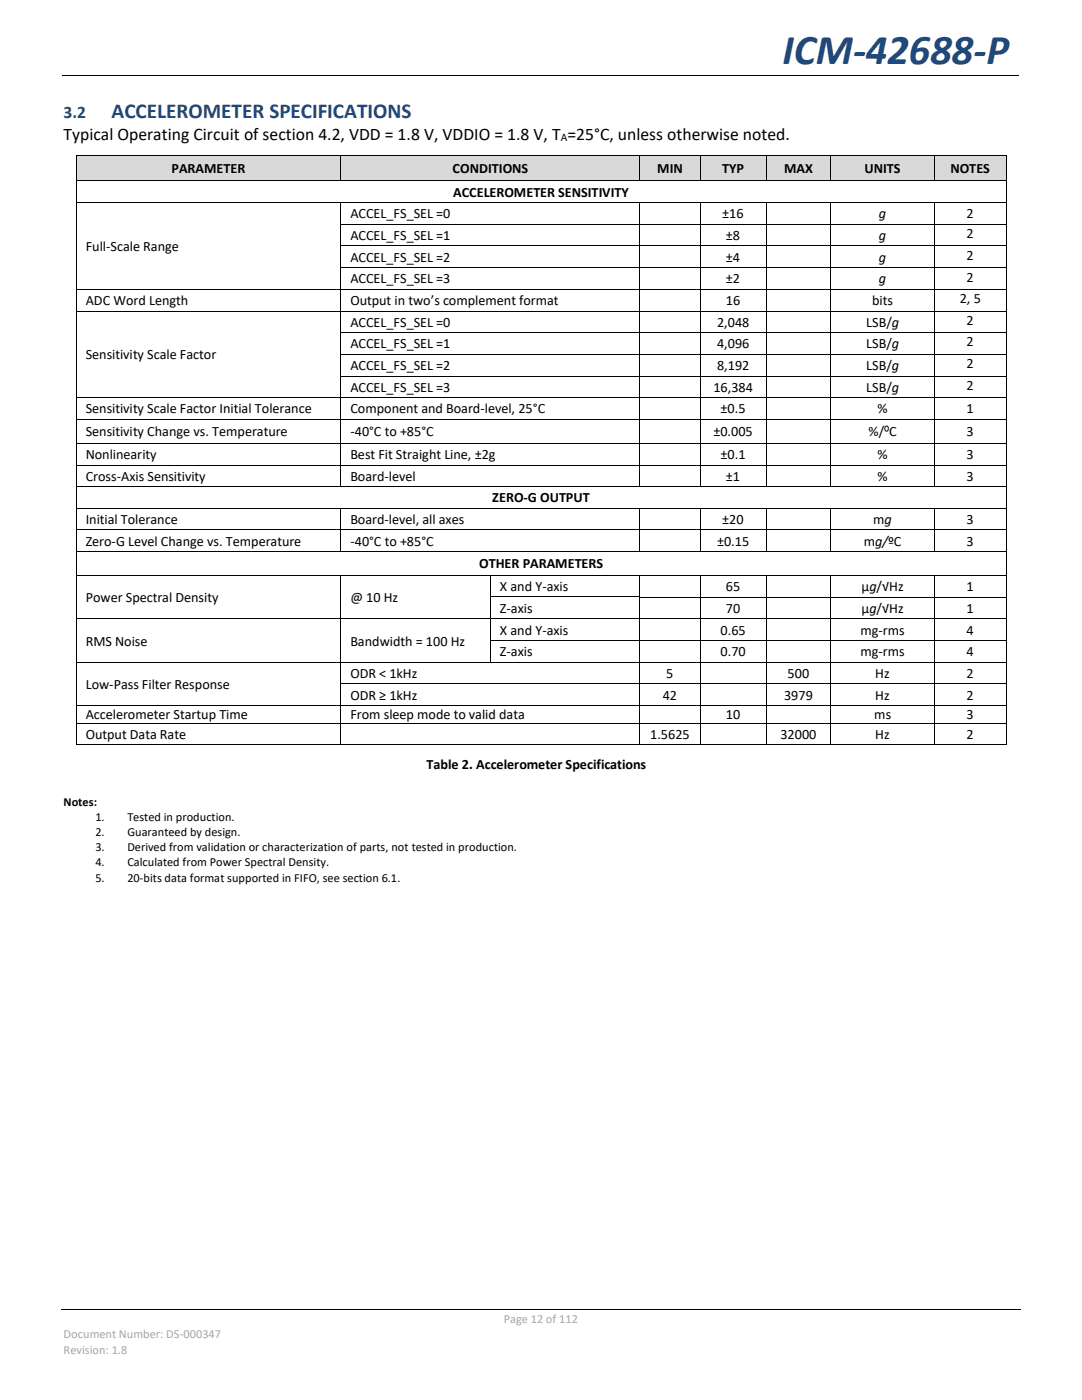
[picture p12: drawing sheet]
<svg xmlns="http://www.w3.org/2000/svg" width="216mm" height="279mm" viewBox="0 0 216 279" stroke-linecap="round" stroke-linejoin="round" font-family="sans-serif">
<defs><g id="words">
<text font-size="8.5" fill="#1f497d" x="156.2" y="12.7">ICM-42688-P</text>
<text font-size="4.2" fill="#1f497d" x="22.2" y="23.5">ACCELEROMETER SPECIFICATIONS</text>
<text font-size="3.5" fill="#1f497d" x="12.7" y="23.5">3.2</text>
<text font-size="3.5" x="12.7" y="28">Typical Operating Circuit of section 4.2, VDD = 1.8 V, VDDIO = 1.8 V, T =25°C, unless otherwise noted.</text>
<g font-size="2.8">
<text x="34.2" y="34.6">PARAMETER</text>
<text x="90.3" y="34.6">CONDITIONS</text>
<text x="131.1" y="34.6">MIN</text>
<text x="144.1" y="34.6">TYP</text>
<text x="156.4" y="34.6">MAX</text>
<text x="172.5" y="34.6">UNITS</text>
<text x="189.6" y="34.6">NOTES</text>
<text x="90.4" y="39.3">ACCELEROMETER SENSITIVITY</text>
<text x="69.9" y="43.6">ACCEL_FS_SEL =0</text>
<text x="69.9" y="47.9">ACCEL_FS_SEL =1</text>
<text x="144.1" y="43.6">±16</text>
<text x="144.8" y="47.9">±8</text>
<text x="175.4" y="43.6">g</text>
<text x="175.4" y="47.9">g</text>
<text x="192.9" y="43.6">2</text>
<text x="192.9" y="47.5">2</text>
<text x="17.1" y="50">Full-Scale Range</text>
<text x="69.9" y="52.2">ACCEL_FS_SEL =2</text>
<text x="144.8" y="52.2">±4</text>
<text x="175.4" y="52.2">g</text>
<text x="192.9" y="51.8">2</text>
<text x="69.9" y="56.6">ACCEL_FS_SEL =3</text>
<text x="144.8" y="56.6">±2</text>
<text x="175.4" y="56.6">g</text>
<text x="192.9" y="56.2">2</text>
<text x="17.1" y="60.9">ADC Word Length</text>
<text x="69.9" y="60.9">Output in two’s complement format</text>
<text x="69.9" y="65.2">ACCEL_FS_SEL =0</text>
<text x="143.1" y="65.2">2,048</text>
<text x="144.8" y="60.9">16</text>
<text x="172.8" y="65.2">LSB/g</text>
<text x="174" y="60.9">bits</text>
<text x="191.5" y="60.5">2, 5</text>
<text x="192.9" y="64.8">2</text>
<text x="17.1" y="71.7">Sensitivity Scale Factor</text>
<text x="69.9" y="69.5">ACCEL_FS_SEL =1</text>
<text x="143.1" y="69.5">4,096</text>
<text x="172.8" y="69.5">LSB/g</text>
<text x="192.9" y="69.1">2</text>
<text x="69.9" y="73.8">ACCEL_FS_SEL =2</text>
<text x="143.1" y="73.8">8,192</text>
<text x="172.8" y="73.8">LSB/g</text>
<text x="192.9" y="73.5">2</text>
<text x="192.9" y="77.8">2</text>
<text x="17.1" y="82.5">Sensitivity Scale Factor Initial Tolerance</text>
<text x="69.9" y="78.2">ACCEL_FS_SEL =3</text>
<text x="69.9" y="82.3">Component and Board-level, 25°C</text>
<text x="142.3" y="78.2">16,384</text>
<text x="143.8" y="82.5">±0.5</text>
<text x="172.8" y="78.2">LSB/g</text>
<text x="175.1" y="82.5">%</text>
<text x="192.9" y="82.5">1</text>
<text x="17.1" y="87">Sensitivity Change vs. Temperature</text>
<text x="69.9" y="87">-40°C to +85°C</text>
<text x="142.3" y="87">±0.005</text>
<text x="173.3" y="87">%/ºC</text>
<text x="192.9" y="87">3</text>
<text x="17.1" y="91.6">Nonlinearity</text>
<text x="17.1" y="95.9">Cross-Axis Sensitivity</text>
<text x="69.9" y="91.6">Best Fit Straight Line, ±2g</text>
<text x="69.9" y="95.9">Board-level</text>
<text x="143.8" y="91.6">±0.1</text>
<text x="144.8" y="95.9">±1</text>
<text x="175.1" y="91.6">%</text>
<text x="175.1" y="95.9">%</text>
<text x="192.9" y="91.6">3</text>
<text x="192.9" y="95.9">3</text>
<text x="98.2" y="100.3">ZERO-G OUTPUT</text>
<text x="17.1" y="104.6">Initial Tolerance</text>
<text x="69.9" y="104.6">Board-level, all axes</text>
<text x="144.1" y="104.6">±20</text>
<text x="174.2" y="104.6">mg</text>
<text x="192.9" y="104.6">3</text>
<text x="17.1" y="108.9">Zero-G Level Change vs. Temperature</text>
<text x="69.9" y="108.9">-40°C to +85°C</text>
<text x="95.6" y="113.3">OTHER PARAMETERS</text>
<text x="143.1" y="108.9">±0.15</text>
<text x="172.4" y="108.9">mg/ºC</text>
<text x="192.9" y="108.9">3</text>
<text x="99.8" y="118">X and Y-axis</text>
<text x="144.8" y="118">65</text>
<text x="171.9" y="118">µg/√Hz</text>
<text x="192.9" y="118">1</text>
<text x="17.1" y="120.2">Power Spectral Density</text>
<text x="69.9" y="120.2">@ 10 Hz</text>
<text x="99.8" y="122.3">Z-axis</text>
<text x="144.8" y="122.3">70</text>
<text x="171.9" y="122.3">µg/√Hz</text>
<text x="192.9" y="122.3">1</text>
<text x="17.1" y="128.8">RMS Noise</text>
<text x="69.9" y="128.8">Bandwidth = 100 Hz</text>
<text x="99.8" y="126.7">X and Y-axis</text>
<text x="99.8" y="131">Z-axis</text>
<text x="143.8" y="126.7">0.65</text>
<text x="143.8" y="131">0.70</text>
<text x="171.7" y="126.7">mg-rms</text>
<text x="171.7" y="131">mg-rms</text>
<text x="192.9" y="126.7">4</text>
<text x="192.9" y="131">4</text>
<text x="17.1" y="137.5">Low-Pass Filter Response</text>
<text x="69.9" y="135.3">ODR &lt; 1kHz</text>
<text x="133" y="135.3">5</text>
<text x="157.2" y="135.3">500</text>
<text x="174.7" y="135.3">Hz</text>
<text x="192.9" y="135.3">2</text>
<text x="17.1" y="143.6">Accelerometer Startup Time</text>
<text x="69.9" y="139.6">ODR ≥ 1kHz</text>
<text x="69.9" y="143.6">From sleep mode to valid data</text>
<text x="132.2" y="139.6">42</text>
<text x="144.8" y="143.6">10</text>
<text x="156.4" y="139.6">3979</text>
<text x="174.4" y="143.6">ms</text>
<text x="174.7" y="139.6">Hz</text>
<text x="192.9" y="139.6">2</text>
<text x="192.9" y="143.6">3</text>
<text x="17.1" y="147.5">Output Data Rate</text>
<text x="129.7" y="147.5">1.5625</text>
<text x="155.7" y="147.5">32000</text>
<text x="174.7" y="147.5">Hz</text>
<text x="192.9" y="147.5">2</text>
<text x="85.1" y="153.5">Table 2. Accelerometer Specifications</text>
</g>
<g font-size="2.5">
<text x="12.7" y="160.9">Notes:</text>
<text x="19" y="163.9">1.</text>
<text x="19" y="166.9">2.</text>
<text x="25.4" y="163.9">Tested in production.</text>
<text x="25.4" y="166.9">Guaranteed by design.</text>
<text x="19" y="169.9">3.</text>
<text x="19" y="172.9">4.</text>
<text x="25.4" y="169.9">Derived from validation or characterization of parts, not tested in production.</text>
<text x="25.4" y="172.9">Calculated from Power Spectral Density.</text>
<text x="19" y="176">5.</text>
<text x="25.4" y="176">20-bits data format supported in FIFO, see section 6.1.</text>
</g>
<g font-size="2.5" fill="#a6a6a6">
<text x="12.7" y="267.1">Document Number: DS-000347</text>
<text x="100.5" y="264.1">Page 12 of 112</text>
<text x="12.7" y="270.1">Revision: 1.8</text>
</g>
<text font-size="2.3" x="111.9" y="28.2">A</text>
</g></defs>
<path d="M12.4 15.1h190.8M12.2 261.3h191.5" fill="none" stroke="#000" stroke-width=".2"/>
<path d="M77.4 15h.1v.2h-.1z" fill-rule="evenodd" fill="#000"/>
<g fill="#d9d9d9">
<path d="M15.2 31.2h52.8v4.8h-52.8z" fill-rule="evenodd"/>
<path d="M17.1 31.2h49v4.8h-49z" fill-rule="evenodd"/>
<path d="M68 31.2h59.7v4.8h-59.7z" fill-rule="evenodd"/>
<path d="M69.9 31.2h55.9v4.8h-55.9z" fill-rule="evenodd"/>
<path d="M127.7 31.2h12v4.8h-12z" fill-rule="evenodd"/>
<path d="M129.6 31.2h8.2v4.8h-8.2z" fill-rule="evenodd"/>
<path d="M139.8 31.2h13v4.8h-13z" fill-rule="evenodd"/>
<path d="M141.6 31.2h9.3v4.8h-9.3z" fill-rule="evenodd"/>
<path d="M152.9 31.2h12.9v4.8h-12.9z" fill-rule="evenodd"/>
<path d="M154.8 31.2h9.1v4.8h-9.1z" fill-rule="evenodd"/>
<path d="M165.9 31.2h20.5v4.8h-20.5z" fill-rule="evenodd"/>
<path d="M167.7 31.2h16.9v4.8h-16.9z" fill-rule="evenodd"/>
<path d="M186.5 31.2h14.2v4.8h-14.2z" fill-rule="evenodd"/>
<path d="M188.4 31.2h10.4v4.8h-10.4z" fill-rule="evenodd"/>
</g>
<g fill="#000">
<path d="M15.1 36h.2v.2h-.2z" fill-rule="evenodd"/>
<path d="M15.1 36h.2v.2h-.2z" fill-rule="evenodd"/>
<path d="M15.2 31.1v.1z" fill-rule="evenodd"/>
<path d="M15.2 31.1v.1z" fill-rule="evenodd"/>
<path d="M15.3 36h.2v.2h-.2z" fill-rule="evenodd"/>
<path d="M68 31.1v.1z" fill-rule="evenodd"/>
<path d="M68 36h.1v.2h-.1z" fill-rule="evenodd"/>
<path d="M127.7 31.1v.1z" fill-rule="evenodd"/>
<path d="M127.7 36h.1v.2h-.1z" fill-rule="evenodd"/>
<path d="M139.7 31.1l.1 .1z" fill-rule="evenodd"/>
<path d="M139.7 36h.2v.2h-.2z" fill-rule="evenodd"/>
<path d="M152.8 31.1l.1 .1z" fill-rule="evenodd"/>
<path d="M152.8 36h.2v.2h-.2z" fill-rule="evenodd"/>
<path d="M165.8 31.1l.1 .1z" fill-rule="evenodd"/>
<path d="M165.8 36h.1v.2h-.1z" fill-rule="evenodd"/>
<path d="M186.4 31.1l.1 .1z" fill-rule="evenodd"/>
<path d="M186.4 36h.2v.2h-.2z" fill-rule="evenodd"/>
<path d="M200.7 36h.1v.2h-.1z" fill-rule="evenodd"/>
<path d="M200.7 31.1l.1 .1z" fill-rule="evenodd"/>
<path d="M200.7 31.1l.1 .1z" fill-rule="evenodd"/>
<path d="M15.1 40.4h.2v.1h-.2z" fill-rule="evenodd"/>
<path d="M15.1 44.7h.2v.1h-.2z" fill-rule="evenodd"/>
<path d="M15.1 49h.2v.2h-.2z" fill-rule="evenodd"/>
<path d="M15.1 53.3h.2v.2h-.2z" fill-rule="evenodd"/>
<path d="M15.1 57.7h.2v.1h-.2z" fill-rule="evenodd"/>
<path d="M67.9 40.4h.2v.1h-.2z" fill-rule="evenodd"/>
<path d="M67.9 44.7h.2v.1h-.2z" fill-rule="evenodd"/>
<path d="M67.9 49h.2v.2h-.2z" fill-rule="evenodd"/>
<path d="M67.9 53.3h.2v.2h-.2z" fill-rule="evenodd"/>
<path d="M67.9 57.7h.2v.1h-.2z" fill-rule="evenodd"/>
<path d="M127.6 40.4h.2v.1h-.2z" fill-rule="evenodd"/>
<path d="M127.6 44.7h.2v.1h-.2z" fill-rule="evenodd"/>
<path d="M127.6 49h.2v.2h-.2z" fill-rule="evenodd"/>
<path d="M127.6 53.3h.2v.2h-.2z" fill-rule="evenodd"/>
<path d="M127.6 57.7h.2v.1h-.2z" fill-rule="evenodd"/>
<path d="M139.6 40.4h.2v.1h-.2z" fill-rule="evenodd"/>
<path d="M139.6 44.7h.2v.1h-.2z" fill-rule="evenodd"/>
<path d="M139.6 49h.2v.2h-.2z" fill-rule="evenodd"/>
<path d="M139.6 53.3h.2v.2h-.2z" fill-rule="evenodd"/>
<path d="M139.6 57.7h.2v.1h-.2z" fill-rule="evenodd"/>
<path d="M152.8 40.4h.1v.1h-.1z" fill-rule="evenodd"/>
<path d="M152.8 44.7h.1v.1h-.1z" fill-rule="evenodd"/>
<path d="M152.8 49h.1v.2h-.1z" fill-rule="evenodd"/>
<path d="M152.8 53.3h.1v.2h-.1z" fill-rule="evenodd"/>
<path d="M152.8 57.7h.1v.1h-.1z" fill-rule="evenodd"/>
<path d="M165.7 40.4h.2v.1h-.2z" fill-rule="evenodd"/>
<path d="M165.7 44.7h.2v.1h-.2z" fill-rule="evenodd"/>
<path d="M165.7 49h.2v.2h-.2z" fill-rule="evenodd"/>
<path d="M165.7 53.3h.2v.2h-.2z" fill-rule="evenodd"/>
<path d="M165.7 57.7h.2v.1h-.2z" fill-rule="evenodd"/>
<path d="M186.4 40.4h.2v.1h-.2z" fill-rule="evenodd"/>
<path d="M186.4 44.7h.2v.1h-.2z" fill-rule="evenodd"/>
<path d="M186.4 49h.2v.2h-.2z" fill-rule="evenodd"/>
<path d="M186.4 53.3h.2v.2h-.2z" fill-rule="evenodd"/>
<path d="M186.4 57.7h.2v.1h-.2z" fill-rule="evenodd"/>
<path d="M200.7 40.4h.1v.1h-.1z" fill-rule="evenodd"/>
<path d="M200.7 44.7h.1v.1h-.1z" fill-rule="evenodd"/>
<path d="M200.7 49h.1v.2h-.1z" fill-rule="evenodd"/>
<path d="M200.7 53.3h.1v.2h-.1z" fill-rule="evenodd"/>
<path d="M200.7 57.7h.1v.1h-.1z" fill-rule="evenodd"/>
<path d="M15.1 62h.2v.2h-.2z" fill-rule="evenodd"/>
<path d="M15.1 66.3h.2v.2h-.2z" fill-rule="evenodd"/>
<path d="M15.1 70.6h.2v.2h-.2z" fill-rule="evenodd"/>
<path d="M15.1 75h.2v.1h-.2z" fill-rule="evenodd"/>
<path d="M15.1 79.3h.2v.2h-.2z" fill-rule="evenodd"/>
<path d="M67.9 62h.2v.2h-.2z" fill-rule="evenodd"/>
<path d="M67.9 66.3h.2v.2h-.2z" fill-rule="evenodd"/>
<path d="M67.9 70.6h.2v.2h-.2z" fill-rule="evenodd"/>
<path d="M67.9 75h.2v.1h-.2z" fill-rule="evenodd"/>
<path d="M67.9 79.3h.2v.2h-.2z" fill-rule="evenodd"/>
<path d="M127.6 62h.2v.2h-.2z" fill-rule="evenodd"/>
<path d="M127.6 66.3h.2v.2h-.2z" fill-rule="evenodd"/>
<path d="M127.6 70.6h.2v.2h-.2z" fill-rule="evenodd"/>
<path d="M127.6 75h.2v.1h-.2z" fill-rule="evenodd"/>
<path d="M127.6 79.3h.2v.2h-.2z" fill-rule="evenodd"/>
<path d="M139.6 62h.2v.2h-.2z" fill-rule="evenodd"/>
<path d="M139.6 66.3h.2v.2h-.2z" fill-rule="evenodd"/>
<path d="M139.6 70.6h.2v.2h-.2z" fill-rule="evenodd"/>
<path d="M139.6 75h.2v.1h-.2z" fill-rule="evenodd"/>
<path d="M139.6 79.3h.2v.2h-.2z" fill-rule="evenodd"/>
<path d="M152.8 62h.1v.2h-.1z" fill-rule="evenodd"/>
<path d="M152.8 66.3h.1v.2h-.1z" fill-rule="evenodd"/>
<path d="M152.8 70.6h.1v.2h-.1z" fill-rule="evenodd"/>
<path d="M152.8 75h.1v.1h-.1z" fill-rule="evenodd"/>
<path d="M152.8 79.3h.1v.2h-.1z" fill-rule="evenodd"/>
<path d="M165.7 62h.2v.2h-.2z" fill-rule="evenodd"/>
<path d="M165.7 66.3h.2v.2h-.2z" fill-rule="evenodd"/>
<path d="M165.7 70.6h.2v.2h-.2z" fill-rule="evenodd"/>
<path d="M165.7 75h.2v.1h-.2z" fill-rule="evenodd"/>
<path d="M165.7 79.3h.2v.2h-.2z" fill-rule="evenodd"/>
<path d="M186.4 62h.2v.2h-.2z" fill-rule="evenodd"/>
<path d="M186.4 66.3h.2v.2h-.2z" fill-rule="evenodd"/>
<path d="M186.4 70.6h.2v.2h-.2z" fill-rule="evenodd"/>
<path d="M186.4 75h.2v.1h-.2z" fill-rule="evenodd"/>
<path d="M186.4 79.3h.2v.2h-.2z" fill-rule="evenodd"/>
<path d="M200.7 62h.1v.2h-.1z" fill-rule="evenodd"/>
<path d="M200.7 66.3h.1v.2h-.1z" fill-rule="evenodd"/>
<path d="M200.7 70.6h.1v.2h-.1z" fill-rule="evenodd"/>
<path d="M200.7 75h.1v.1h-.1z" fill-rule="evenodd"/>
<path d="M200.7 79.3h.1v.2h-.1z" fill-rule="evenodd"/>
<path d="M15.1 83.6h.2v.2h-.2z" fill-rule="evenodd"/>
<path d="M15.1 88.4h.2v.1h-.2z" fill-rule="evenodd"/>
<path d="M15.1 92.7h.2v.2h-.2z" fill-rule="evenodd"/>
<path d="M15.1 97h.2v.2h-.2z" fill-rule="evenodd"/>
<path d="M67.9 83.6h.2v.2h-.2z" fill-rule="evenodd"/>
<path d="M67.9 88.4h.2v.1h-.2z" fill-rule="evenodd"/>
<path d="M67.9 92.7h.2v.2h-.2z" fill-rule="evenodd"/>
<path d="M67.9 97h.2v.2h-.2z" fill-rule="evenodd"/>
<path d="M127.6 83.6h.2v.2h-.2z" fill-rule="evenodd"/>
<path d="M127.6 88.4h.2v.1h-.2z" fill-rule="evenodd"/>
<path d="M127.6 92.7h.2v.2h-.2z" fill-rule="evenodd"/>
<path d="M127.6 97h.2v.2h-.2z" fill-rule="evenodd"/>
<path d="M139.6 83.6h.2v.2h-.2z" fill-rule="evenodd"/>
<path d="M139.6 88.4h.2v.1h-.2z" fill-rule="evenodd"/>
<path d="M139.6 92.7h.2v.2h-.2z" fill-rule="evenodd"/>
<path d="M139.6 97h.2v.2h-.2z" fill-rule="evenodd"/>
<path d="M152.8 83.6h.1v.2h-.1z" fill-rule="evenodd"/>
<path d="M152.8 88.4h.1v.1h-.1z" fill-rule="evenodd"/>
<path d="M152.8 92.7h.1v.2h-.1z" fill-rule="evenodd"/>
<path d="M152.8 97h.1v.2h-.1z" fill-rule="evenodd"/>
<path d="M165.7 83.6h.2v.2h-.2z" fill-rule="evenodd"/>
<path d="M165.7 88.4h.2v.1h-.2z" fill-rule="evenodd"/>
<path d="M165.7 92.7h.2v.2h-.2z" fill-rule="evenodd"/>
<path d="M165.7 97h.2v.2h-.2z" fill-rule="evenodd"/>
<path d="M186.4 83.6h.2v.2h-.2z" fill-rule="evenodd"/>
<path d="M186.4 88.4h.2v.1h-.2z" fill-rule="evenodd"/>
<path d="M186.4 92.7h.2v.2h-.2z" fill-rule="evenodd"/>
<path d="M186.4 97h.2v.2h-.2z" fill-rule="evenodd"/>
<path d="M200.7 83.6h.1v.2h-.1z" fill-rule="evenodd"/>
<path d="M200.7 88.4h.1v.1h-.1z" fill-rule="evenodd"/>
<path d="M200.7 92.7h.1v.2h-.1z" fill-rule="evenodd"/>
<path d="M200.7 97h.1v.2h-.1z" fill-rule="evenodd"/>
<path d="M15.1 101.4h.2v.1h-.2z" fill-rule="evenodd"/>
<path d="M15.1 105.7h.2v.2h-.2z" fill-rule="evenodd"/>
<path d="M15.1 110h.2v.2h-.2z" fill-rule="evenodd"/>
<path d="M15.1 114.8h.2v.2h-.2z" fill-rule="evenodd"/>
<path d="M15.1 119.1h.2v.2h-.2z" fill-rule="evenodd"/>
<path d="M67.9 101.4h.2v.1h-.2z" fill-rule="evenodd"/>
<path d="M67.9 105.7h.2v.2h-.2z" fill-rule="evenodd"/>
<path d="M67.9 110h.2v.2h-.2z" fill-rule="evenodd"/>
<path d="M67.9 114.8h.2v.2h-.2z" fill-rule="evenodd"/>
<path d="M67.9 119.1h.2v.2h-.2z" fill-rule="evenodd"/>
<path d="M97.8 114.8h.1v.2h-.1z" fill-rule="evenodd"/>
<path d="M97.8 119.1h.1v.2h-.1z" fill-rule="evenodd"/>
<path d="M127.6 101.4h.2v.1h-.2z" fill-rule="evenodd"/>
<path d="M127.6 105.7h.2v.2h-.2z" fill-rule="evenodd"/>
<path d="M127.6 110h.2v.2h-.2z" fill-rule="evenodd"/>
<path d="M127.6 114.8h.2v.2h-.2z" fill-rule="evenodd"/>
<path d="M127.6 119.1h.2v.2h-.2z" fill-rule="evenodd"/>
<path d="M139.6 101.4h.2v.1h-.2z" fill-rule="evenodd"/>
<path d="M139.6 105.7h.2v.2h-.2z" fill-rule="evenodd"/>
<path d="M139.6 110h.2v.2h-.2z" fill-rule="evenodd"/>
<path d="M139.6 114.8h.2v.2h-.2z" fill-rule="evenodd"/>
<path d="M139.6 119.1h.2v.2h-.2z" fill-rule="evenodd"/>
<path d="M152.8 101.4h.1v.1h-.1z" fill-rule="evenodd"/>
<path d="M152.8 105.7h.1v.2h-.1z" fill-rule="evenodd"/>
<path d="M152.8 110h.1v.2h-.1z" fill-rule="evenodd"/>
<path d="M152.8 114.8h.1v.2h-.1z" fill-rule="evenodd"/>
<path d="M152.8 119.1h.1v.2h-.1z" fill-rule="evenodd"/>
<path d="M165.7 101.4h.2v.1h-.2z" fill-rule="evenodd"/>
<path d="M165.7 105.7h.2v.2h-.2z" fill-rule="evenodd"/>
<path d="M165.7 110h.2v.2h-.2z" fill-rule="evenodd"/>
<path d="M165.7 114.8h.2v.2h-.2z" fill-rule="evenodd"/>
<path d="M165.7 119.1h.2v.2h-.2z" fill-rule="evenodd"/>
<path d="M186.4 101.4h.2v.1h-.2z" fill-rule="evenodd"/>
<path d="M186.4 105.7h.2v.2h-.2z" fill-rule="evenodd"/>
<path d="M186.4 110h.2v.2h-.2z" fill-rule="evenodd"/>
<path d="M186.4 114.8h.2v.2h-.2z" fill-rule="evenodd"/>
<path d="M186.4 119.1h.2v.2h-.2z" fill-rule="evenodd"/>
<path d="M200.7 101.4h.1v.1h-.1z" fill-rule="evenodd"/>
<path d="M200.7 105.7h.1v.2h-.1z" fill-rule="evenodd"/>
<path d="M200.7 110h.1v.2h-.1z" fill-rule="evenodd"/>
<path d="M200.7 114.8h.1v.2h-.1z" fill-rule="evenodd"/>
<path d="M200.7 119.1h.1v.2h-.1z" fill-rule="evenodd"/>
<path d="M15.1 123.4h.2v.2h-.2z" fill-rule="evenodd"/>
<path d="M15.1 127.8h.2v.1h-.2z" fill-rule="evenodd"/>
<path d="M15.1 132.1h.2v.2h-.2z" fill-rule="evenodd"/>
<path d="M15.1 136.4h.2v.2h-.2z" fill-rule="evenodd"/>
<path d="M67.9 123.4h.2v.2h-.2z" fill-rule="evenodd"/>
<path d="M67.9 127.8h.2v.1h-.2z" fill-rule="evenodd"/>
<path d="M67.9 132.1h.2v.2h-.2z" fill-rule="evenodd"/>
<path d="M67.9 136.4h.2v.2h-.2z" fill-rule="evenodd"/>
<path d="M97.8 123.4h.1v.2h-.1z" fill-rule="evenodd"/>
<path d="M97.8 127.8h.1v.1h-.1z" fill-rule="evenodd"/>
<path d="M97.8 132.1h.1v.2h-.1z" fill-rule="evenodd"/>
<path d="M127.6 123.4h.2v.2h-.2z" fill-rule="evenodd"/>
<path d="M127.6 127.8h.2v.1h-.2z" fill-rule="evenodd"/>
<path d="M127.6 132.1h.2v.2h-.2z" fill-rule="evenodd"/>
<path d="M127.6 136.4h.2v.2h-.2z" fill-rule="evenodd"/>
<path d="M139.6 123.4h.2v.2h-.2z" fill-rule="evenodd"/>
<path d="M139.6 127.8h.2v.1h-.2z" fill-rule="evenodd"/>
<path d="M139.6 132.1h.2v.2h-.2z" fill-rule="evenodd"/>
<path d="M139.6 136.4h.2v.2h-.2z" fill-rule="evenodd"/>
<path d="M152.8 123.4h.1v.2h-.1z" fill-rule="evenodd"/>
<path d="M152.8 127.8h.1v.1h-.1z" fill-rule="evenodd"/>
<path d="M152.8 132.1h.1v.2h-.1z" fill-rule="evenodd"/>
<path d="M152.8 136.4h.1v.2h-.1z" fill-rule="evenodd"/>
<path d="M165.7 123.4h.2v.2h-.2z" fill-rule="evenodd"/>
<path d="M165.7 127.8h.2v.1h-.2z" fill-rule="evenodd"/>
<path d="M165.7 132.1h.2v.2h-.2z" fill-rule="evenodd"/>
<path d="M165.7 136.4h.2v.2h-.2z" fill-rule="evenodd"/>
<path d="M186.4 123.4h.2v.2h-.2z" fill-rule="evenodd"/>
<path d="M186.4 127.8h.2v.1h-.2z" fill-rule="evenodd"/>
<path d="M186.4 132.1h.2v.2h-.2z" fill-rule="evenodd"/>
<path d="M186.4 136.4h.2v.2h-.2z" fill-rule="evenodd"/>
<path d="M200.7 123.4h.1v.2h-.1z" fill-rule="evenodd"/>
<path d="M200.7 127.8h.1v.1h-.1z" fill-rule="evenodd"/>
<path d="M200.7 132.1h.1v.2h-.1z" fill-rule="evenodd"/>
<path d="M200.7 136.4h.1v.2h-.1z" fill-rule="evenodd"/>
<path d="M15.1 140.7h.2v.2h-.2z" fill-rule="evenodd"/>
<path d="M15.1 144.4h.2v.1h-.2z" fill-rule="evenodd"/>
<path d="M67.9 140.7h.2v.2h-.2z" fill-rule="evenodd"/>
<path d="M67.9 144.4h.2v.1h-.2z" fill-rule="evenodd"/>
<path d="M67.9 148.5h.2v.2h-.2z" fill-rule="evenodd"/>
<path d="M67.9 148.5h.2v.2h-.2z" fill-rule="evenodd"/>
<path d="M127.6 140.7h.2v.2h-.2z" fill-rule="evenodd"/>
<path d="M127.6 144.4h.2v.1h-.2z" fill-rule="evenodd"/>
<path d="M127.6 148.5h.2v.2h-.2z" fill-rule="evenodd"/>
<path d="M139.6 140.7h.2v.2h-.2z" fill-rule="evenodd"/>
<path d="M139.6 144.4h.2v.1h-.2z" fill-rule="evenodd"/>
<path d="M139.6 148.5h.2v.2h-.2z" fill-rule="evenodd"/>
<path d="M152.8 140.7h.1v.2h-.1z" fill-rule="evenodd"/>
<path d="M152.8 144.4h.1v.1h-.1z" fill-rule="evenodd"/>
<path d="M152.8 148.5h.1v.2h-.1z" fill-rule="evenodd"/>
<path d="M165.7 140.7h.2v.2h-.2z" fill-rule="evenodd"/>
<path d="M165.7 144.4h.2v.1h-.2z" fill-rule="evenodd"/>
<path d="M165.7 148.5h.2v.2h-.2z" fill-rule="evenodd"/>
<path d="M186.4 140.7h.2v.2h-.2z" fill-rule="evenodd"/>
<path d="M186.4 144.4h.2v.1h-.2z" fill-rule="evenodd"/>
<path d="M186.4 148.5h.2v.2h-.2z" fill-rule="evenodd"/>
<path d="M200.7 140.7h.1v.2h-.1z" fill-rule="evenodd"/>
<path d="M200.7 144.4h.1v.1h-.1z" fill-rule="evenodd"/>
<path d="M200.7 148.5h.1v.2h-.1z" fill-rule="evenodd"/>
<path d="M200.7 148.5h.1v.2h-.1z" fill-rule="evenodd"/>
</g>
<g fill="none" stroke="#000" stroke-width=".2">
<path d="M15.2 31.2v4.8M15.2 36.2v4.2M15.2 31.1h52.8M15.5 36.1h52.5M68 31.2v4.8M68 31.1h59.7M68.1 36.1h59.6M127.7 31.2v4.8M127.7 31.1h12M127.8 36.1h11.9M139.7 31.2v4.8M139.8 31.1h13"/>
<path d="M139.9 36.1h12.9M152.8 31.2v4.8M152.9 31.1h12.9M153 36.1h12.8M165.8 31.2v4.8M165.9 31.1h20.5M165.9 36.1h20.5M186.5 31.2v4.8M186.5 31.1h14.2M186.6 36.1h14.1M200.7 31.2v4.8M200.7 36.2v4.2"/>
<path d="M15.2 40.5v4.2M15.2 44.8v4.2M15.2 49.2v4.1M15.2 53.5v4.2M15.2 57.8v4.2M15.3 40.4h52.6M15.3 57.7h52.6M68 40.5v4.2M68 44.8v4.2M68 49.2v4.1M68 53.5v4.2M68 57.8v4.2"/>
<path d="M68.1 40.4h59.5M68.1 44.8h59.5M68.1 49.1h59.5M68.1 53.4h59.5M68.1 57.7h59.5M127.7 40.5v4.2M127.7 44.8v4.2M127.7 49.2v4.1M127.7 53.5v4.2M127.7 57.8v4.2M127.8 40.4h11.8M127.8 44.8h11.8"/>
<path d="M127.8 49.1h11.8M127.8 53.4h11.8M127.8 57.7h11.8M139.7 40.5v4.2M139.7 44.8v4.2M139.7 49.2v4.1M139.7 53.5v4.2M139.7 57.8v4.2M139.8 40.4h13M139.8 44.8h13M139.8 49.1h13M139.8 53.4h13"/>
<path d="M139.8 57.7h13M152.8 40.5v4.2M152.8 44.8v4.2M152.8 49.2v4.1M152.8 53.5v4.2M152.8 57.8v4.2M152.9 40.4h12.8M152.9 44.8h12.8M152.9 49.1h12.8M152.9 53.4h12.8M152.9 57.7h12.8M165.8 40.5v4.2"/>
<path d="M165.8 44.8v4.2M165.8 49.2v4.1M165.8 53.5v4.2M165.8 57.8v4.2M165.9 40.4h20.5M165.9 44.8h20.5M165.9 49.1h20.5M165.9 53.4h20.5M165.9 57.7h20.5M186.5 40.5v4.2M186.5 44.8v4.2M186.5 49.2v4.1"/>
<path d="M186.5 53.5v4.2M186.5 57.8v4.2M186.6 40.4h14.1M186.6 44.8h14.1M186.6 49.1h14.1M186.6 53.4h14.1M186.6 57.7h14.1M200.7 40.5v4.2M200.7 44.8v4.2M200.7 49.2v4.1M200.7 53.5v4.2M200.7 57.8v4.2"/>
<path d="M15.2 62.2v4.1M15.2 66.5v4.1M15.2 70.8v4.2M15.2 75.1v4.2M15.2 79.5v4.1M15.3 62.1h52.6M15.3 79.4h52.6M68 62.2v4.1M68 66.5v4.1M68 70.8v4.2M68 75.1v4.2M68 79.5v4.1"/>
<path d="M68.1 62.1h59.5M68.1 66.4h59.5M68.1 70.7h59.5M68.1 75.1h59.5M68.1 79.4h59.5M127.7 62.2v4.1M127.7 66.5v4.1M127.7 70.8v4.2M127.7 75.1v4.2M127.7 79.5v4.1M127.8 62.1h11.8M127.8 66.4h11.8"/>
<path d="M127.8 70.7h11.8M127.8 75.1h11.8M127.8 79.4h11.8M139.7 62.2v4.1M139.7 66.5v4.1M139.7 70.8v4.2M139.7 75.1v4.2M139.7 79.5v4.1M139.8 62.1h13M139.8 66.4h13M139.8 70.7h13M139.8 75.1h13"/>
<path d="M139.8 79.4h13M152.8 62.2v4.1M152.8 66.5v4.1M152.8 70.8v4.2M152.8 75.1v4.2M152.8 79.5v4.1M152.9 62.1h12.8M152.9 66.4h12.8M152.9 70.7h12.8M152.9 75.1h12.8M152.9 79.4h12.8M165.8 62.2v4.1"/>
<path d="M165.8 66.5v4.1M165.8 70.8v4.2M165.8 75.1v4.2M165.8 79.5v4.1M165.9 62.1h20.5M165.9 66.4h20.5M165.9 70.7h20.5M165.9 75.1h20.5M165.9 79.4h20.5M186.5 62.2v4.1M186.5 66.5v4.1M186.5 70.8v4.2"/>
<path d="M186.5 75.1v4.2M186.5 79.5v4.1M186.6 62.1h14.1M186.6 66.4h14.1M186.6 70.7h14.1M186.6 75.1h14.1M186.6 79.4h14.1M200.7 62.2v4.1M200.7 66.5v4.1M200.7 70.8v4.2M200.7 75.1v4.2M200.7 79.5v4.1"/>
<path d="M15.2 83.8v4.6M15.2 88.5v4.2M15.2 92.9v4.1M15.2 97.2v4.2M15.3 83.7h52.6M15.3 88.4h52.6M15.3 92.8h52.6M15.3 97.1h52.6M68 83.8v4.6M68 88.5v4.2M68 92.9v4.1M68.1 83.7h59.5"/>
<path d="M68.1 88.4h59.5M68.1 92.8h59.5M68.1 97.1h59.5M127.7 83.8v4.6M127.7 88.5v4.2M127.7 92.9v4.1M127.8 83.7h11.8M127.8 88.4h11.8M127.8 92.8h11.8M127.8 97.1h11.8M139.7 83.8v4.6M139.7 88.5v4.2"/>
<path d="M139.7 92.9v4.1M139.8 83.7h13M139.8 88.4h13M139.8 92.8h13M139.8 97.1h13M152.8 83.8v4.6M152.8 88.5v4.2M152.8 92.9v4.1M152.9 83.7h12.8M152.9 88.4h12.8M152.9 92.8h12.8M152.9 97.1h12.8"/>
<path d="M165.8 83.8v4.6M165.8 88.5v4.2M165.8 92.9v4.1M165.9 83.7h20.5M165.9 88.4h20.5M165.9 92.8h20.5M165.9 97.1h20.5M186.5 83.8v4.6M186.5 88.5v4.2M186.5 92.9v4.1M186.6 83.7h14.1M186.6 88.4h14.1"/>
<path d="M186.6 92.8h14.1M186.6 97.1h14.1M200.7 83.8v4.6M200.7 88.5v4.2M200.7 92.9v4.1M200.7 97.2v4.2M15.2 101.5v4.2M15.2 105.9v4.1M15.2 110.2v4.6M15.2 115v4.1M15.2 119.3v4.1M15.3 101.4h52.6"/>
<path d="M15.3 105.8h52.6M15.3 110.1h52.6M15.3 114.9h52.6M68 101.5v4.2M68 105.9v4.1M68 115v4.1M68 119.3v4.1M68.1 101.4h59.5M68.1 105.8h59.5M68.1 110.1h59.5M68.1 114.9h29.7M97.8 115v4.1"/>
<path d="M97.8 119.3v4.1M97.9 114.9h29.7M97.9 119.1h29.7M127.7 101.5v4.2M127.7 105.9v4.1M127.7 115v4.1M127.7 119.3v4.1M127.8 101.4h11.8M127.8 105.8h11.8M127.8 110.1h11.8M127.8 114.9h11.8M127.8 119.2h11.8"/>
<path d="M139.7 101.5v4.2M139.7 105.9v4.1M139.7 115v4.1M139.7 119.3v4.1M139.8 101.4h13M139.8 105.8h13M139.8 110.1h13M139.8 114.9h13M139.8 119.2h13M152.8 101.5v4.2M152.8 105.9v4.1M152.8 115v4.1"/>
<path d="M152.8 119.3v4.1M152.9 101.4h12.8M152.9 105.8h12.8M152.9 110.1h12.8M152.9 114.9h12.8M152.9 119.2h12.8M165.8 101.5v4.2M165.8 105.9v4.1M165.8 115v4.1M165.8 119.3v4.1M165.9 101.4h20.5M165.9 105.8h20.5"/>
<path d="M165.9 110.1h20.5M165.9 114.9h20.5M165.9 119.2h20.5M186.5 101.5v4.2M186.5 105.9v4.1M186.5 115v4.1M186.5 119.3v4.1M186.6 101.4h14.1M186.6 105.8h14.1M186.6 110.1h14.1M186.6 114.9h14.1M186.6 119.2h14.1"/>
<path d="M200.7 101.5v4.2M200.7 105.9v4.1M200.7 110.2v4.6M200.7 115v4.1M200.7 119.3v4.1M15.2 123.6v4.2M15.2 127.9v4.2M15.2 132.3v4.1M15.2 136.6v4.1M15.3 123.5h52.6M15.3 132.2h52.6M68 123.6v4.2"/>
<path d="M68 127.9v4.2M68 132.3v4.1M68 136.6v4.1M68.1 123.5h29.7M68.1 132.2h29.7M68.1 136.5h59.5M97.8 123.6v4.2M97.8 127.9v4.2M97.9 123.5h29.7M97.9 127.8h29.7M97.9 132.2h29.7M127.7 123.6v4.2"/>
<path d="M127.7 127.9v4.2M127.7 132.3v4.1M127.7 136.6v4.1M127.8 123.5h11.8M127.8 127.9h11.8M127.8 132.2h11.8M127.8 136.5h11.8M139.7 123.6v4.2M139.7 127.9v4.2M139.7 132.3v4.1M139.7 136.6v4.1M139.8 123.5h13"/>
<path d="M139.8 127.9h13M139.8 132.2h13M139.8 136.5h13M152.8 123.6v4.2M152.8 127.9v4.2M152.8 132.3v4.1M152.8 136.6v4.1M152.9 123.5h12.8M152.9 127.9h12.8M152.9 132.2h12.8M152.9 136.5h12.8M165.8 123.6v4.2"/>
<path d="M165.8 127.9v4.2M165.8 132.3v4.1M165.8 136.6v4.1M165.9 123.5h20.5M165.9 127.9h20.5M165.9 132.2h20.5M165.9 136.5h20.5M186.5 123.6v4.2M186.5 127.9v4.2M186.5 132.3v4.1M186.5 136.6v4.1M186.6 123.5h14.1"/>
<path d="M186.6 127.9h14.1M186.6 132.2h14.1M186.6 136.5h14.1M200.7 123.6v4.2M200.7 127.9v4.2M200.7 132.3v4.1M200.7 136.6v4.1M15.1 148.6h52.8M15.2 140.9v3.5M15.2 144.5v4M15.3 140.8h52.6M15.3 144.5h52.6"/>
<path d="M68 140.9v3.5M68 144.5v4M68.1 140.8h59.5M68.1 144.5h59.5M68.1 148.6h59.5M127.7 140.9v3.5M127.7 144.5v4M127.8 140.8h11.8M127.8 144.5h11.8M127.8 148.6h11.8M139.7 140.9v3.5M139.7 144.5v4"/>
<path d="M139.8 140.8h13M139.8 144.5h13M139.8 148.6h13M152.8 140.9v3.5M152.8 144.5v4M152.9 140.8h12.8M152.9 144.5h12.8M152.9 148.6h12.8M165.8 140.9v3.5M165.8 144.5v4M165.9 140.8h20.5M165.9 144.5h20.5"/>
<path d="M165.9 148.6h20.5M186.5 140.9v3.5M186.5 144.5v4M186.6 140.8h14.1M186.6 144.5h14.1M186.6 148.6h14.1M200.7 140.9v3.5M200.7 144.5v4"/>
</g>
<use href="#words"/>
</svg>
